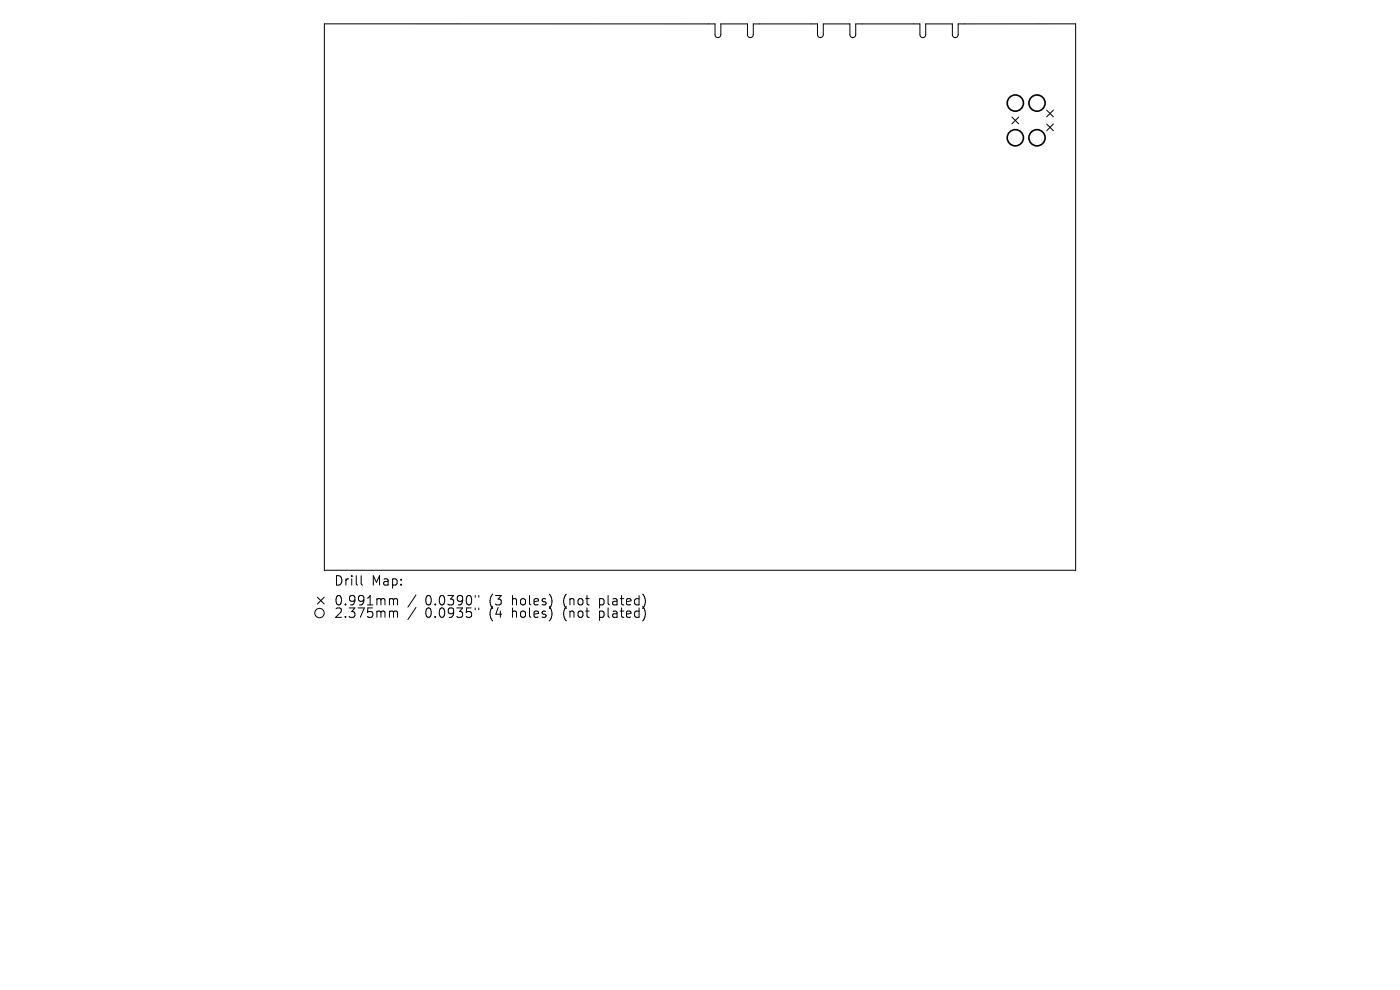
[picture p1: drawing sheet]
<svg xmlns="http://www.w3.org/2000/svg" width="297mm" height="210mm" viewBox="0 0 297 210" stroke-linecap="round" stroke-linejoin="round" font-family="sans-serif">
<defs><g id="words">
<g font-size="2.8">
<text x="70.8" y="124.5">Drill</text>
<text x="78.8" y="124.5">Map:</text>
<text x="70.8" y="128.7">0.991mm</text>
<text x="70.8" y="131.3">2.375mm</text>
<text x="90.2" y="128.7">0.0390&quot;</text>
<text x="90.2" y="131.3">0.0935&quot;</text>
<text x="103.9" y="128.7">(3</text>
<text x="103.9" y="131.3">(4</text>
<text x="108.9" y="128.7">holes)</text>
<text x="108.9" y="131.3">holes)</text>
<text x="120" y="128.7">(not</text>
<text x="120" y="131.3">(not</text>
<text x="127.8" y="128.7">plated)</text>
<text x="127.8" y="131.3">plated)</text>
</g>
</g></defs>
<g fill="none" stroke="#000" stroke-width=".21">
<path d="M68.8 5.1h82.9v2.4l.2 .3 .4 .2 .4-.2 .2-.3v-2.4h5.7v2.4l.2 .3 .4 .2 .4-.2 .2-.3v-2.4h13.6v2.4l.2 .3 .4 .2 .4-.2 .2-.3 .1-2.4h5.6v2.4l.2 .3 .4 .2 .4-.2 .2-.3v-2.4h13.7v2.4l.2 .3 .4 .2 .4-.2 .2-.3v-2.4h5.6v2.4l.3 .3 .4 .2 .3-.2 .3-.3v-2.4h24.9v115.9h-159.4zM214.7 24.8l1.4 1.5M216.1 24.8l-1.4 1.5M222 23.4l1.5 1.4M222 26.3l1.5 1.4M223.5 23.4l-1.5 1.4M223.5 26.3l-1.5 1.4M67.3 126.7l1.5 1.4M68.8 126.7l-1.5 1.4M76.6 122.1v1.7l.3 .3M82.9 127l.5 .1 .1 .2M82.9 129.6h.3l.3 .3"/>
<path d="M83.5 127.3l.3-.3 .4 .1 .1 1.2M83.5 127.3v1M83.5 129.9v1.1M83.5 129.9l.3-.3 .4 .1 .1 1.3M88.2 126.2l-1.7 2.6M88.2 128.9l-1.7 2.5M100.8 126.3v.4M100.8 129v.3M101.6 126.3v.4M101.6 129v.3"/>
<circle cx="67.8" cy="130" r="1"/>
</g>
<g fill="none" stroke="#000" stroke-width=".34">
<circle cx="215.4" cy="29.2" r="1.72"/>
<circle cx="215.4" cy="21.9" r="1.72"/>
<circle cx="220" cy="29.2" r="1.72"/>
<circle cx="220" cy="21.9" r="1.72"/>
</g>
<use href="#words"/>
</svg>
